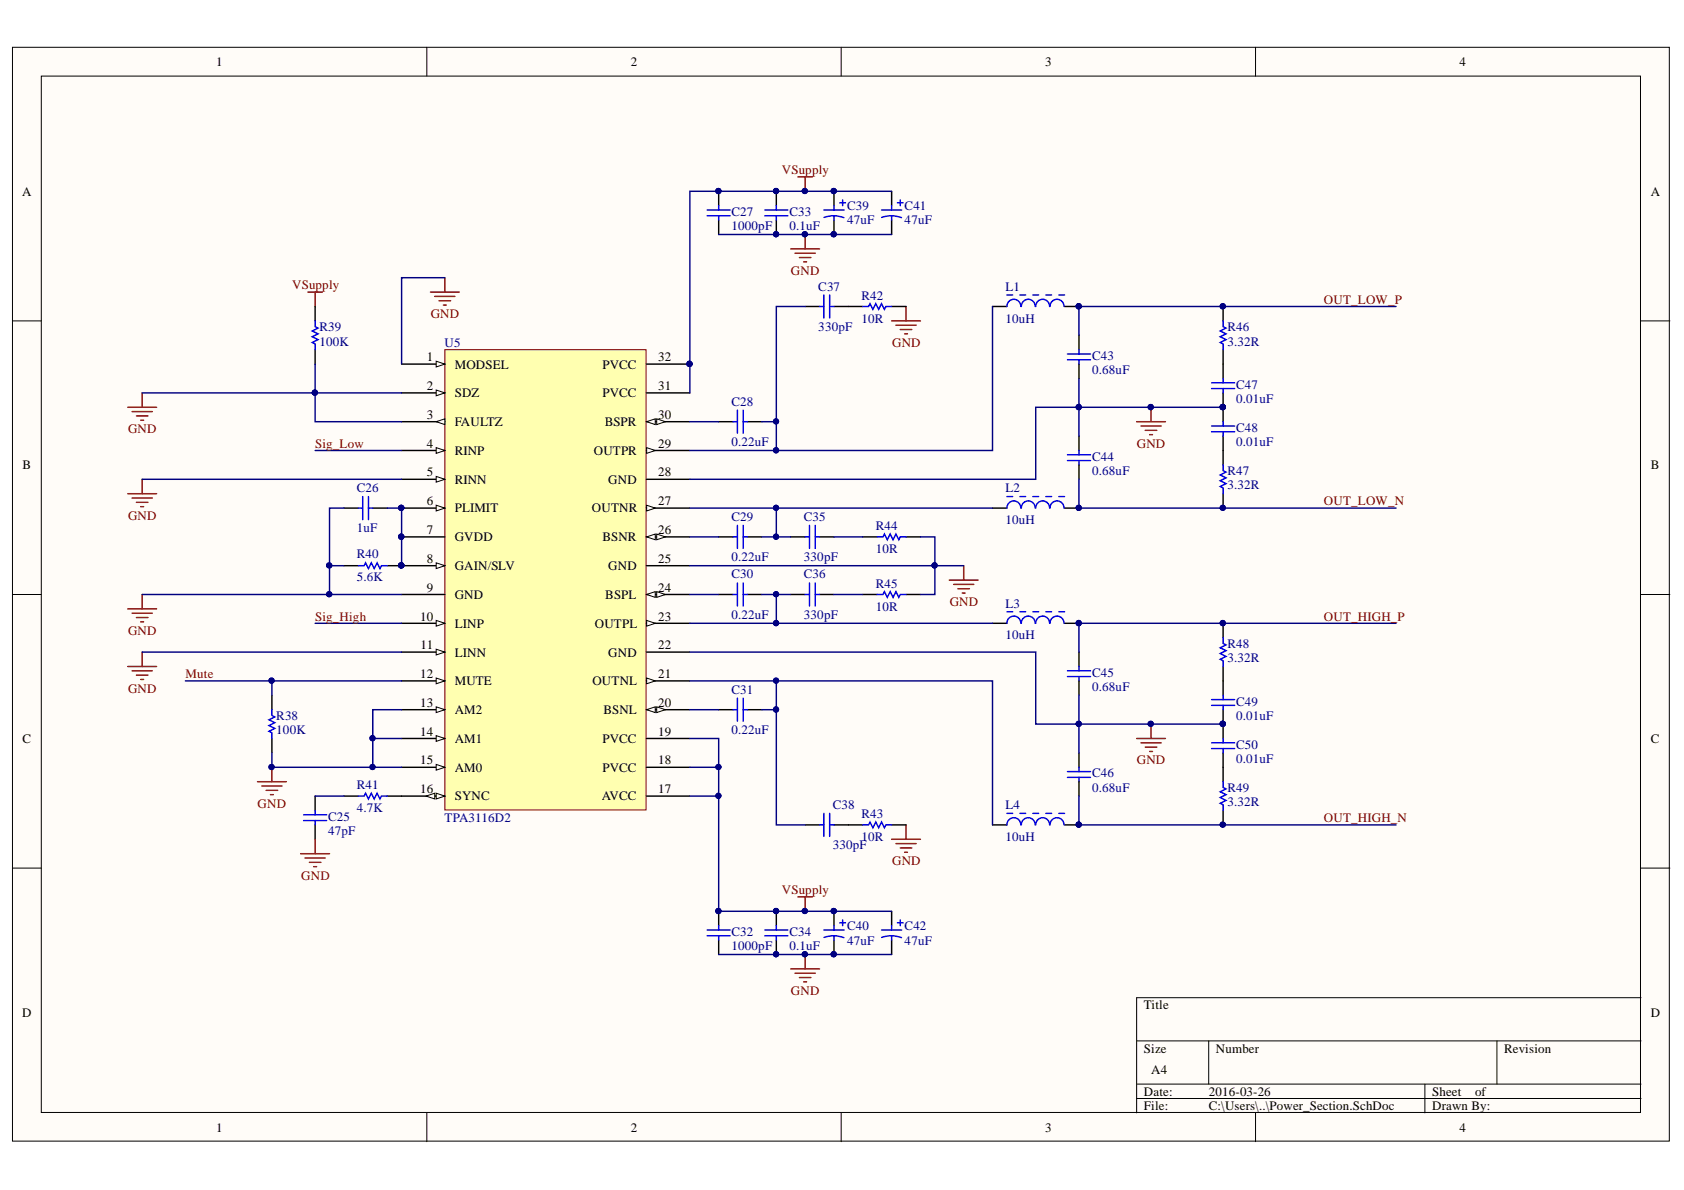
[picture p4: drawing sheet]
<svg xmlns="http://www.w3.org/2000/svg" width="297mm" height="210mm" viewBox="0 0 297 210" stroke-linecap="round" stroke-linejoin="round" font-family="sans-serif">
<defs><g id="words">
<g font-size="2.3">
<text x="38.2" y="11.7">1</text>
<text x="111.3" y="11.7">2</text>
<text x="184.4" y="11.7">3</text>
<text x="257.5" y="11.7">4</text>
<text x="3.9" y="34.5">A</text>
<text x="291.2" y="34.5">A</text>
<text x="75.3" y="63.7">1</text>
<text x="80.2" y="65">MODSEL</text>
<text x="106.3" y="65">PVCC</text>
<text x="116.1" y="63.7">32</text>
<text x="75.3" y="68.8">2</text>
<text x="80.2" y="70.1">SDZ</text>
<text x="106.3" y="70.1">PVCC</text>
<text x="116.1" y="68.8">31</text>
<text x="75.3" y="73.9">3</text>
<text x="80.2" y="75.2">FAULTZ</text>
<text x="106.7" y="75.2">BSPR</text>
<text x="116.1" y="73.9">30</text>
<text x="4" y="82.8">B</text>
<text x="75.3" y="79">4</text>
<text x="80.2" y="80.2">RINP</text>
<text x="104.7" y="80.2">OUTPR</text>
<text x="116.1" y="79">29</text>
<text x="291.2" y="82.8">B</text>
<text x="75.3" y="84">5</text>
<text x="75.3" y="89.1">6</text>
<text x="80.2" y="85.3">RINN</text>
<text x="107.3" y="85.3">GND</text>
<text x="116.1" y="89.1">27</text>
<text x="116.1" y="84">28</text>
<text x="75.3" y="94.2">7</text>
<text x="80.2" y="90.4">PLIMIT</text>
<text x="80.2" y="95.4">GVDD</text>
<text x="104.4" y="90.4">OUTNR</text>
<text x="106.3" y="95.4">BSNR</text>
<text x="116.1" y="94.2">26</text>
<text x="75.3" y="99.2">8</text>
<text x="80.2" y="100.5">GAIN/SLV</text>
<text x="107.3" y="100.5">GND</text>
<text x="116.1" y="99.2">25</text>
<text x="75.3" y="104.4">9</text>
<text x="80.2" y="105.7">GND</text>
<text x="106.8" y="105.7">BSPL</text>
<text x="116.1" y="104.4">24</text>
<text x="74.1" y="109.5">10</text>
<text x="80.2" y="110.7">LINP</text>
<text x="104.9" y="110.7">OUTPL</text>
<text x="116.1" y="109.5">23</text>
<text x="74.1" y="119.6">12</text>
<text x="74.2" y="114.6">11</text>
<text x="80.2" y="115.8">LINN</text>
<text x="107.3" y="115.8">GND</text>
<text x="116.1" y="119.6">21</text>
<text x="116.1" y="114.6">22</text>
<text x="74.1" y="124.7">13</text>
<text x="80.2" y="120.9">MUTE</text>
<text x="80.2" y="126">AM2</text>
<text x="104.5" y="120.9">OUTNL</text>
<text x="106.4" y="126">BSNL</text>
<text x="116.1" y="124.7">20</text>
<text x="4" y="131">C</text>
<text x="74.1" y="129.8">14</text>
<text x="80.2" y="131">AM1</text>
<text x="106.3" y="131">PVCC</text>
<text x="116.1" y="129.8">19</text>
<text x="291.2" y="131">C</text>
<text x="74.1" y="134.8">15</text>
<text x="80.2" y="136.1">AM0</text>
<text x="106.3" y="136.1">PVCC</text>
<text x="116.1" y="134.8">18</text>
<text x="74.1" y="139.9">16</text>
<text x="80.2" y="141.2">SYNC</text>
<text x="106.2" y="141.2">AVCC</text>
<text x="116.1" y="139.9">17</text>
<text x="3.9" y="179.3">D</text>
<text x="201.8" y="178">Title</text>
<text x="291.2" y="179.3">D</text>
<text x="201.8" y="185.7">Size</text>
<text x="214.5" y="185.7">Number</text>
<text x="265.3" y="185.7">Revision</text>
<text x="203.1" y="189.5">A4</text>
<text x="201.8" y="193.3">Date:</text>
<text x="201.8" y="195.8">File:</text>
<text x="213.2" y="193.3">2016-03-26</text>
<text x="213.2" y="195.8">C:\Users\..\Power_Section.SchDoc</text>
<text x="252.6" y="193.3">Sheet</text>
<text x="252.6" y="195.8">Drawn By:</text>
<text x="260.2" y="193.3">of</text>
<text x="38.2" y="199.6">1</text>
<text x="111.3" y="199.6">2</text>
<text x="184.4" y="199.6">3</text>
<text x="257.5" y="199.6">4</text>
</g>
<g font-size="2.3" fill="#800000">
<text x="137.9" y="30.7">VSupply</text>
<text x="51.5" y="51.1">VSupply</text>
<text x="139.5" y="48.5">GND</text>
<text x="233.5" y="53.6">OUT_LOW_P</text>
<text x="76" y="56.1">GND</text>
<text x="157.4" y="61.2">GND</text>
<text x="22.6" y="76.4">GND</text>
<text x="55.6" y="79">Sig_Low</text>
<text x="200.5" y="79">GND</text>
<text x="233.5" y="89.1">OUT_LOW_N</text>
<text x="22.6" y="91.6">GND</text>
<text x="167.5" y="106.9">GND</text>
<text x="22.6" y="112">GND</text>
<text x="55.6" y="109.5">Sig_High</text>
<text x="233.5" y="109.5">OUT_HIGH_P</text>
<text x="32.7" y="119.6">Mute</text>
<text x="22.6" y="122.2">GND</text>
<text x="200.5" y="134.8">GND</text>
<text x="45.4" y="142.5">GND</text>
<text x="233.5" y="145">OUT_HIGH_N</text>
<text x="53.1" y="155.1">GND</text>
<text x="157.4" y="152.6">GND</text>
<text x="137.9" y="157.7">VSupply</text>
<text x="139.5" y="175.5">GND</text>
</g>
<g font-size="2.3" fill="#000080">
<text x="129" y="38">C27</text>
<text x="129" y="40.6">1000pF</text>
<text x="139.3" y="38">C33</text>
<text x="139.3" y="40.6">0.1uF</text>
<text x="149.4" y="37">C39</text>
<text x="149.4" y="39.6">47uF</text>
<text x="159.6" y="37">C41</text>
<text x="159.6" y="39.6">47uF</text>
<text x="144.3" y="51.3">C37</text>
<text x="152" y="52.8">R42</text>
<text x="177.3" y="51.3">L1</text>
<text x="56.3" y="58.4">R39</text>
<text x="144.3" y="58.4">330pF</text>
<text x="152" y="56.9">10R</text>
<text x="177.3" y="56.9">10uH</text>
<text x="216.5" y="58.4">R46</text>
<text x="56.3" y="60.9">100K</text>
<text x="78.4" y="61.2">U5</text>
<text x="192.6" y="63.5">C43</text>
<text x="216.5" y="60.9">3.32R</text>
<text x="129" y="71.6">C28</text>
<text x="192.6" y="66">0.68uF</text>
<text x="218" y="68.6">C47</text>
<text x="218" y="71.1">0.01uF</text>
<text x="218" y="76.2">C48</text>
<text x="129" y="78.7">0.22uF</text>
<text x="192.6" y="81.2">C44</text>
<text x="192.6" y="83.8">0.68uF</text>
<text x="216.5" y="83.8">R47</text>
<text x="218" y="78.7">0.01uF</text>
<text x="62.9" y="86.8">C26</text>
<text x="177.3" y="86.8">L2</text>
<text x="216.5" y="86.3">3.32R</text>
<text x="62.9" y="93.9">1uF</text>
<text x="129" y="91.9">C29</text>
<text x="141.8" y="91.9">C35</text>
<text x="154.5" y="93.4">R44</text>
<text x="177.3" y="92.4">10uH</text>
<text x="62.9" y="98.5">R40</text>
<text x="129" y="99">0.22uF</text>
<text x="141.8" y="99">330pF</text>
<text x="154.5" y="97.5">10R</text>
<text x="62.9" y="102.5">5.6K</text>
<text x="129" y="102">C30</text>
<text x="141.8" y="102">C36</text>
<text x="154.5" y="103.6">R45</text>
<text x="154.5" y="107.7">10R</text>
<text x="177.3" y="107.2">L3</text>
<text x="129" y="109.2">0.22uF</text>
<text x="141.8" y="109.2">330pF</text>
<text x="177.3" y="112.8">10uH</text>
<text x="192.6" y="119.4">C45</text>
<text x="216.5" y="114.3">R48</text>
<text x="216.5" y="116.8">3.32R</text>
<text x="129" y="122.4">C31</text>
<text x="192.6" y="121.9">0.68uF</text>
<text x="218" y="124.4">C49</text>
<text x="48.7" y="127">R38</text>
<text x="48.7" y="129.5">100K</text>
<text x="129" y="129.5">0.22uF</text>
<text x="218" y="127">0.01uF</text>
<text x="192.6" y="137.1">C46</text>
<text x="218" y="132.1">C50</text>
<text x="218" y="134.6">0.01uF</text>
<text x="62.9" y="139.2">R41</text>
<text x="62.9" y="143.2">4.7K</text>
<text x="146.9" y="142.7">C38</text>
<text x="177.3" y="142.7">L4</text>
<text x="192.6" y="139.7">0.68uF</text>
<text x="216.5" y="139.7">R49</text>
<text x="216.5" y="142.2">3.32R</text>
<text x="57.9" y="144.7">C25</text>
<text x="57.9" y="147.3">47pF</text>
<text x="78.4" y="145">TPA3116D2</text>
<text x="146.9" y="149.8">330pF</text>
<text x="152" y="144.2">R43</text>
<text x="152" y="148.3">10R</text>
<text x="177.3" y="148.3">10uH</text>
<text x="129" y="165.1">C32</text>
<text x="129" y="167.6">1000pF</text>
<text x="139.3" y="165.1">C34</text>
<text x="139.3" y="167.6">0.1uF</text>
<text x="149.4" y="164.1">C40</text>
<text x="149.4" y="166.6">47uF</text>
<text x="159.6" y="164.1">C42</text>
<text x="159.6" y="166.6">47uF</text>
</g>
</g></defs>
<g fill="#fffcf8" stroke="#000" stroke-width=".18">
<path d="M2.2 8.3h292.2v193h-292.2z"/>
<path d="M7.3 13.4h282.1v182.8h-282.1z"/>
</g>
<g fill="none" stroke="#000" stroke-width=".18">
<path d="M75.3 8.3v5.1M148.4 8.3v5.1M221.5 8.3v5.1M2.2 56.6h5.1M289.5 56.6h5.1M2.2 104.9h5.1M289.5 104.9h5.1M2.2 153.1h5.1M289.5 153.1h5.1M289.5 176h-89v20.3M75.3 196.3v5.1M148.4 196.3v5.1"/>
<path d="M200.5 183.6h89M200.5 191.2h89M200.5 193.8h89M213.2 183.6v7.6M221.5 196.3v5.1M251.3 191.2v5.1M264 183.6v7.6"/>
</g>
<path d="M78.5 61.7h35.5v81.2h-35.5z" fill="#ffffb0" stroke="#800000" stroke-width=".18"/>
<path d="M70.8 64.2h7.7" fill="none" stroke="#000" stroke-width=".25"/>
<path d="M76.9 63.7l1.6 .5-1.6 .5z" fill="#fffcf8"/>
<path d="M76.9 63.7l1.6 .5-1.6 .5z" fill="none" stroke="#000" stroke-width=".18"/>
<path d="M70.8 69.3h7.7" fill="none" stroke="#000" stroke-width=".25"/>
<path d="M76.9 68.8l1.6 .5-1.6 .5z" fill="#fffcf8"/>
<path d="M76.9 68.8l1.6 .5-1.6 .5z" fill="none" stroke="#000" stroke-width=".18"/>
<path d="M70.8 74.4h7.7" fill="none" stroke="#000" stroke-width=".25"/>
<path d="M76.9 74.4l1.6-.5v1z" fill="#fffcf8"/>
<path d="M76.9 74.4l1.6-.5v1z" fill="none" stroke="#000" stroke-width=".18"/>
<path d="M70.8 79.5h7.7" fill="none" stroke="#000" stroke-width=".25"/>
<path d="M76.9 79l1.6 .5-1.6 .5z" fill="#fffcf8"/>
<path d="M76.9 79l1.6 .5-1.6 .5z" fill="none" stroke="#000" stroke-width=".18"/>
<path d="M70.8 84.5h7.7" fill="none" stroke="#000" stroke-width=".25"/>
<path d="M76.9 84l1.6 .5-1.6 .6z" fill="#fffcf8"/>
<path d="M76.9 84l1.6 .5-1.6 .6z" fill="none" stroke="#000" stroke-width=".18"/>
<path d="M70.8 89.6h7.7" fill="none" stroke="#000" stroke-width=".25"/>
<path d="M76.9 89.1l1.6 .5-1.6 .5z" fill="#fffcf8"/>
<path d="M76.9 89.1l1.6 .5-1.6 .5z" fill="none" stroke="#000" stroke-width=".18"/>
<g fill="#000080" stroke="#000080" stroke-width=".18">
<circle cx="70.8" cy="89.6" r=".46"/>
<circle cx="70.8" cy="94.7" r=".47"/>
</g>
<path d="M70.8 94.7h7.7M70.8 99.8h7.7" fill="none" stroke="#000" stroke-width=".25"/>
<path d="M76.9 99.3l1.6 .5-1.6 .5z" fill="#fffcf8"/>
<path d="M76.9 99.3l1.6 .5-1.6 .5z" fill="none" stroke="#000" stroke-width=".18"/>
<circle cx="70.8" cy="99.7" r=".46" fill="#000080" stroke="#000080" stroke-width=".18"/>
<path d="M70.8 104.9h7.7M70.8 109.9h7.7" fill="none" stroke="#000" stroke-width=".25"/>
<path d="M76.9 109.4l1.6 .5-1.6 .6z" fill="#fffcf8"/>
<path d="M76.9 109.4l1.6 .5-1.6 .6z" fill="none" stroke="#000" stroke-width=".18"/>
<path d="M70.8 115h7.7" fill="none" stroke="#000" stroke-width=".25"/>
<path d="M76.9 114.5l1.6 .5-1.6 .5z" fill="#fffcf8"/>
<path d="M76.9 114.5l1.6 .5-1.6 .5z" fill="none" stroke="#000" stroke-width=".18"/>
<path d="M70.8 120.1h7.7" fill="none" stroke="#000" stroke-width=".25"/>
<path d="M76.9 119.6l1.6 .5-1.6 .5z" fill="#fffcf8"/>
<path d="M76.9 119.6l1.6 .5-1.6 .5z" fill="none" stroke="#000" stroke-width=".18"/>
<path d="M70.8 125.2h7.7" fill="none" stroke="#000" stroke-width=".25"/>
<path d="M76.9 124.7l1.6 .5-1.6 .5z" fill="#fffcf8"/>
<path d="M76.9 124.7l1.6 .5-1.6 .5z" fill="none" stroke="#000" stroke-width=".18"/>
<path d="M70.8 130.3h7.7" fill="none" stroke="#000" stroke-width=".25"/>
<path d="M76.9 129.8l1.6 .5-1.6 .5z" fill="#fffcf8"/>
<path d="M76.9 129.8l1.6 .5-1.6 .5z" fill="none" stroke="#000" stroke-width=".18"/>
<path d="M70.8 135.3h7.7" fill="none" stroke="#000" stroke-width=".25"/>
<path d="M76.9 134.8l1.6 .5-1.6 .6z" fill="#fffcf8"/>
<path d="M76.9 134.8l1.6 .5-1.6 .6z" fill="none" stroke="#000" stroke-width=".18"/>
<path d="M70.8 140.4h7.7" fill="none" stroke="#000" stroke-width=".25"/>
<path d="M76.9 139.9l1.6 .5-1.6 .5z" fill="#fffcf8"/>
<path d="M76.9 139.9l1.6 .5-1.6 .5z" fill="none" stroke="#000" stroke-width=".18"/>
<path d="M75.2 140.4l1.5-.5v1z" fill="#fffcf8"/>
<path d="M75.2 140.4l1.5-.5v1z" fill="none" stroke="#000" stroke-width=".18"/>
<path d="M114.1 135.3h7.6M114.1 130.3h7.6M114.1 125.2h7.6M114.1 140.4h7.6" fill="none" stroke="#000" stroke-width=".25"/>
<path d="M114.1 125.2l1.5-.5v1z" fill="#fffcf8"/>
<path d="M114.1 125.2l1.5-.5v1z" fill="none" stroke="#000" stroke-width=".18"/>
<path d="M115.8 124.7l1.6 .5-1.6 .5z" fill="#fffcf8"/>
<path d="M115.8 124.7l1.6 .5-1.6 .5z" fill="none" stroke="#000" stroke-width=".18"/>
<path d="M114.1 120.1h7.6" fill="none" stroke="#000" stroke-width=".25"/>
<path d="M114.1 119.6l1.5 .5-1.5 .5z" fill="#fffcf8"/>
<path d="M114.1 119.6l1.5 .5-1.5 .5z" fill="none" stroke="#000" stroke-width=".18"/>
<path d="M114.1 115h7.6M114.1 109.9h7.6" fill="none" stroke="#000" stroke-width=".25"/>
<path d="M114.1 109.4l1.5 .5-1.5 .6z" fill="#fffcf8"/>
<path d="M114.1 109.4l1.5 .5-1.5 .6z" fill="none" stroke="#000" stroke-width=".18"/>
<path d="M114.1 104.9h7.6" fill="none" stroke="#000" stroke-width=".25"/>
<path d="M114.1 104.9l1.5-.5v1z" fill="#fffcf8"/>
<path d="M114.1 104.9l1.5-.5v1z" fill="none" stroke="#000" stroke-width=".18"/>
<path d="M115.8 104.4l1.6 .5-1.6 .5z" fill="#fffcf8"/>
<path d="M115.8 104.4l1.6 .5-1.6 .5z" fill="none" stroke="#000" stroke-width=".18"/>
<path d="M114.1 99.8h7.6M114.1 94.7h7.6" fill="none" stroke="#000" stroke-width=".25"/>
<path d="M114.1 94.7l1.5-.5v1z" fill="#fffcf8"/>
<path d="M114.1 94.7l1.5-.5v1z" fill="none" stroke="#000" stroke-width=".18"/>
<path d="M115.8 94.2l1.6 .5-1.6 .5z" fill="#fffcf8"/>
<path d="M115.8 94.2l1.6 .5-1.6 .5z" fill="none" stroke="#000" stroke-width=".18"/>
<path d="M114.1 89.6h7.6" fill="none" stroke="#000" stroke-width=".25"/>
<path d="M114.1 89.1l1.5 .5-1.5 .5z" fill="#fffcf8"/>
<path d="M114.1 89.1l1.5 .5-1.5 .5z" fill="none" stroke="#000" stroke-width=".18"/>
<path d="M114.1 79.5h7.6M114.1 84.5h7.6" fill="none" stroke="#000" stroke-width=".25"/>
<path d="M114.1 79l1.5 .5-1.5 .5z" fill="#fffcf8"/>
<path d="M114.1 79l1.5 .5-1.5 .5z" fill="none" stroke="#000" stroke-width=".18"/>
<path d="M114.1 74.4h7.6" fill="none" stroke="#000" stroke-width=".25"/>
<path d="M114.1 74.4l1.5-.5v1z" fill="#fffcf8"/>
<path d="M114.1 74.4l1.5-.5v1z" fill="none" stroke="#000" stroke-width=".18"/>
<path d="M115.8 73.9l1.6 .5-1.6 .5z" fill="#fffcf8"/>
<path d="M115.8 73.9l1.6 .5-1.6 .5z" fill="none" stroke="#000" stroke-width=".18"/>
<g fill="none" stroke="#000" stroke-width=".25">
<path d="M126.8 33.7v2.6M126.8 38.8v2.6M136.9 33.7v2.6M136.9 38.8v2.6M147.1 33.7v2.6M147.1 38.8v2.6M157.3 33.7v2.6M157.3 38.8v2.6M55.6 54.1v2.5M142 54.1h2.6M147.1 54.1h5.1M157.3 54.1h2.5"/>
<path d="M175.1 54.1h2.5M187.8 54.1h2.5M190.3 59.1v2.6M215.7 54.1v2.5M55.6 61.7v2.5M114.1 69.3h7.6M114.1 64.2h7.6M126.8 74.4h2.5M131.9 74.4h2.5M190.3 64.2v2.6M190.3 76.9v2.6M215.7 61.7v5.1"/>
<path d="M215.7 69.3v5.1M215.7 76.9v5.1M60.7 99.8h2.5M60.7 89.6h2.5M65.8 89.6h2.5M68.3 99.8h2.5M126.8 94.7h2.5M131.9 94.7h2.5M139.5 94.7h2.5M144.6 94.7h2.5M152.2 94.7h2.5M159.8 94.7h2.6"/>
<path d="M175.1 89.6h2.5M187.8 89.6h2.5M190.3 82v2.5M215.7 87.1v2.5M126.8 104.9h2.5M131.9 104.9h2.5M139.5 104.9h2.5M144.6 104.9h2.5M152.2 104.9h2.5M159.8 104.9h2.6M175.1 109.9h2.5M187.8 109.9h2.5"/>
<path d="M190.3 115v2.6M215.7 109.9v2.6M215.7 117.6v5M48 122.6v2.6M48 130.3v2.5M126.8 125.2h2.5M131.9 125.2h2.5M190.3 120.1v2.5M190.3 132.8v2.5M190.3 137.9v2.5M215.7 125.2v5.1M215.7 132.8v5.1"/>
<path d="M55.6 140.4v2.6M55.6 145.5v2.5M60.7 140.4h2.5M68.3 140.4h2.5M142 145.5h2.6M147.1 145.5h5.1M157.3 145.5h2.5M175.1 145.5h2.5M187.8 145.5h2.5M215.7 143v2.5M126.8 160.7v2.6M126.8 165.8v2.6"/>
<path d="M136.9 160.7v2.6M136.9 165.8v2.6M147.1 160.7v2.6M147.1 165.8v2.6M157.3 160.7v2.6M157.3 165.8v2.6"/>
</g>
<g fill="#000080" stroke="#000080" stroke-width=".18">
<circle cx="121.6" cy="64.2" r=".47"/>
<circle cx="70.8" cy="89.6" r=".46"/>
<circle cx="70.8" cy="94.7" r=".47"/>
<circle cx="70.8" cy="99.7" r=".46"/>
<circle cx="142" cy="41.3" r=".46"/>
<circle cx="55.5" cy="69.3" r=".46"/>
<circle cx="58.1" cy="99.7" r=".46"/>
<circle cx="58.1" cy="104.8" r=".46"/>
<circle cx="47.9" cy="135.3" r=".46"/>
<circle cx="47.9" cy="120.1" r=".46"/>
<circle cx="65.7" cy="130.2" r=".46"/>
<circle cx="65.7" cy="135.3" r=".46"/>
<circle cx="126.7" cy="33.7" r=".46"/>
<circle cx="136.9" cy="41.3" r=".46"/>
<circle cx="136.9" cy="33.7" r=".46"/>
<circle cx="147.1" cy="33.7" r=".46"/>
<circle cx="147.1" cy="41.3" r=".46"/>
<circle cx="142" cy="33.7" r=".46"/>
<circle cx="136.9" cy="94.7" r=".46"/>
<circle cx="136.9" cy="104.8" r=".46"/>
<circle cx="136.9" cy="125.1" r=".46"/>
<circle cx="136.9" cy="74.3" r=".46"/>
<circle cx="190.3" cy="54" r=".46"/>
<circle cx="190.3" cy="89.6" r=".46"/>
<circle cx="190.3" cy="109.9" r=".46"/>
<circle cx="190.3" cy="145.5" r=".46"/>
<circle cx="215.7" cy="54" r=".47"/>
<circle cx="215.7" cy="109.9" r=".47"/>
<circle cx="215.7" cy="89.6" r=".46"/>
<circle cx="215.7" cy="145.5" r=".46"/>
<circle cx="215.7" cy="71.8" r=".47"/>
<circle cx="215.7" cy="127.7" r=".46"/>
<circle cx="136.9" cy="120.1" r=".46"/>
<circle cx="136.9" cy="109.9" r=".46"/>
<circle cx="136.9" cy="79.4" r=".46"/>
<circle cx="136.9" cy="89.6" r=".46"/>
<circle cx="164.8" cy="99.7" r=".46"/>
<circle cx="203" cy="71.8" r=".47"/>
<circle cx="203" cy="127.7" r=".46"/>
<circle cx="142" cy="168.3" r=".46"/>
<circle cx="126.7" cy="160.7" r=".46"/>
<circle cx="136.9" cy="168.3" r=".46"/>
<circle cx="136.9" cy="160.7" r=".46"/>
<circle cx="147.1" cy="160.7" r=".46"/>
<circle cx="147.1" cy="168.3" r=".46"/>
<circle cx="142" cy="160.7" r=".46"/>
<circle cx="126.7" cy="135.3" r=".46"/>
<circle cx="126.7" cy="140.4" r=".46"/>
<circle cx="190.3" cy="71.8" r=".46"/>
<circle cx="190.3" cy="127.7" r=".46"/>
</g>
<g fill="none" stroke="#800000" stroke-width=".25">
<path d="M140.7 31.2h2.6M142 31.2v2.5M54.3 51.5h2.6M55.6 51.5v2.6M75.9 51.5h5.1M76.7 52.3h3.5M77.4 53h2.1M78.2 53.8h.5M78.5 49v2.5M139.5 43.9h5.1M140.2 44.7h3.6M141 45.4h2"/>
<path d="M141.8 46.2h.5M142 41.4v2.5M157.3 56.6h5.1M158 57.4h3.6M158.8 58.1h2M159.6 58.9h.5M159.8 54.1v2.5M22.5 71.8h5.1M23.3 72.6h3.6M24.1 73.4h2M24.8 74.1h.5M25.1 69.3v2.5"/>
<path d="M200.5 74.4h5.1M201.3 75.1h3.5M202 75.9h2M202.8 76.7h.5M203 71.8v2.6M22.5 87.1h5.1M23.3 87.8h3.6M24.1 88.6h2M24.8 89.4h.5M25.1 84.5v2.6M170 99.8v2.5M22.5 107.4h5.1"/>
<path d="M22.5 117.6h5.1M23.3 108.2h3.6M23.3 118.3h3.6M24.1 108.9h2M24.1 119.1h2M24.8 109.7h.5M24.8 119.8h.5M25.1 104.9v2.5M25.1 115v2.6M167.4 102.3h5.1M168.2 103.1h3.6M169 103.8h2"/>
<path d="M169.7 104.6h.5M45.4 137.9h5.1M46.2 138.6h3.5M46.9 139.4h2.1M48 135.3v2.6M200.5 130.3h5.1M201.3 131h3.5M202 131.8h2M202.8 132.5h.5M203 127.7v2.6M47.7 140.2h.5M53 150.6h5.1"/>
<path d="M53.8 151.3h3.6M54.6 152.1h2M55.3 152.9h.5M55.6 148v2.6M140.7 158.2h2.6M142 158.2v2.5M157.3 148h5.1M158 148.8h3.6M158.8 149.6h2M159.6 150.3h.5M159.8 145.5v2.5M139.5 170.9h5.1"/>
<path d="M140.2 171.7h3.6M141 172.4h2M141.8 173.2h.5M142 168.4v2.5"/>
</g>
<g fill="none" stroke="#000080" stroke-width=".25">
<path d="M157.3 33.7h-35.6v35.6M78.5 49h-7.7v15.2M126.8 41.4h30.5M142 54.1h-5.1v20.3h-2.5M175.1 54.1v25.4h-53.4M246.2 54.1h-55.9v5M25.1 69.3h30.5v5.1h15.2M55.6 64.2v5.1h15.2M55.6 79.5h15.2M121.7 74.4h5.1M136.9 74.4v5.1M190.3 66.8v10.1"/>
<path d="M215.7 71.8h-33v12.7h-61M25.1 84.5h45.7M58.1 99.8h2.6M60.7 89.6h-2.6v15.3h12.7M68.3 89.6h2.5v10.2M121.7 89.6h53.4M121.7 99.8h48.3M121.7 94.7h5.1M134.4 94.7h5.1M136.9 89.6v5.1M147.1 94.7h5.1M162.4 94.7h2.5v10.2h-2.5"/>
<path d="M190.3 84.5v5.1h55.9M25.1 104.9h33M25.1 115h45.7M55.6 109.9h15.2M121.7 109.9h53.4M121.7 115h61v12.7h33M121.7 104.9h5.1M134.4 104.9h5.1M136.9 104.9v5M147.1 104.9h5.1M246.2 109.9h-55.9v5.1M32.7 120.1h15.3"/>
<path d="M48 132.8v2.5h17.8M65.8 130.3h5M70.8 120.1h-22.8v2.5M70.8 125.2h-5v10.1h5M121.7 120.1h53.4v25.4M121.7 130.3h5.1v10.1M121.7 125.2h5.1M121.7 135.3h5.1M134.4 125.2h2.5v20.3h5.1M136.9 120.1v5.1M190.3 122.6v10.2M55.6 140.4h5.1"/>
<path d="M121.7 140.4h5.1v20.3h30.5M190.3 140.4v5.1h55.9M126.8 168.4h30.5"/>
</g>
<g fill="none" stroke="#00f" stroke-width=".25">
<path d="M124.7 37h4.1M124.7 38.1h4.1M126.8 36.3v.7M126.8 38.1v.7M134.9 37h4.1M134.9 38.1h4.1M136.9 36.3v.7M136.9 38.1v.7M145.3 37h3.6M147.1 38.1l-1.8 .3M147.1 38.1l1.7 .3M147.1 36.3v.7"/>
<path d="M147.1 38.1v.7M148.1 35.8h1M148.6 35.3v1M155.5 37h3.6M157.3 38.1l-1.8 .3M157.3 38.1l1.7 .3M157.3 36.3v.7M157.3 38.1v.7M158.3 35.8h1M158.8 35.3v1M55.6 56.6v1l.5 .3-1 .5 1 .5-1 .5 1 .5-1 .5 .5 .3v1M144.6 54.1h.7"/>
<path d="M145.3 52v4.1M146.3 52v4.1M146.3 54.1h.8M152.2 54.1h1l.3-.5 .5 1 .5-1 .5 1 .5-1 .5 1 .3-.5h1M177.6 52h1M179.9 52h1M180 54.1a1.22 1.22 0 0 0-1.2-1.3 1.22 1.22 0 0 0-1.2 1.3M182.2 52h1M182.6 54.1a1.22 1.22 0 0 0-1.2-1.3 1.22 1.22 0 0 0-1.2 1.3M184.5 52h1M185.1 54.1a1.22 1.22 0 0 0-1.2-1.3 1.22 1.22 0 0 0-1.2 1.3M186.8 52h1"/>
<path d="M187.7 54.1a1.23 1.23 0 0 0-1.3-1.3 1.23 1.23 0 0 0-1.2 1.3M215.7 56.6v1l.6 .3-1.1 .5 1.1 .5-1.1 .5 1.1 .5-1.1 .5 .5 .3v1M129.3 74.4h.8M130.1 72.4v4M131.1 72.4v4M131.1 74.4h.8M188.3 62.4h4.1M188.3 63.5h4.1M190.3 61.7v.7M190.3 63.5v.7M190.3 79.5v.7M213.7 67.5h4.1"/>
<path d="M213.7 68.5h4.1M213.7 75.1h4.1M213.7 76.2h4.1M215.7 66.8v.7M215.7 68.5v.8M215.7 74.4v.7M215.7 76.2v.7M63.2 99.8h1l.3-.5 .5 1 .5-1 .5 1 .5-1 .5 1 .3-.5h1M63.2 89.6h.8M64 87.6v4.1M65 87.6v4.1M65 89.6h.8"/>
<path d="M129.3 94.7h.8M130.1 92.7v4M131.1 92.7v4M131.1 94.7h.8M142 94.7h.8M142.8 92.7v4M143.8 94.7h.8M143.8 92.7v4M154.7 94.7h1l.3-.5 .5 1 .5-1 .5 1 .5-1 .5 1 .3-.5h1M177.6 87.6h1M179.9 87.6h1M180 89.6a1.22 1.22 0 0 0-1.2-1.2 1.22 1.22 0 0 0-1.2 1.2"/>
<path d="M182.2 87.6h1M182.6 89.6a1.22 1.22 0 0 0-1.2-1.2 1.22 1.22 0 0 0-1.2 1.2M184.5 87.6h1M185.1 89.6a1.22 1.22 0 0 0-1.2-1.2 1.22 1.22 0 0 0-1.2 1.2M186.8 87.6h1M187.7 89.6a1.23 1.23 0 0 0-1.3-1.2 1.23 1.23 0 0 0-1.2 1.2M188.3 80.2h4.1M188.3 81.2h4.1M190.3 81.2v.8M215.7 82v1l.6 .3-1.1 .5 1.1 .5-1.1 .5 1.1 .5-1.1 .5 .5 .3v1M129.3 104.9h.8M130.1 102.8v4.1"/>
<path d="M131.1 102.8v4.1M131.1 104.9h.8M142 104.9h.8M142.8 102.8v4.1M143.8 104.9h.8M143.8 102.8v4.1M154.7 104.9h1l.3-.5 .5 1 .5-1 .5 1 .5-1 .5 1 .3-.5h1M177.6 107.9h1M179.9 107.9h1M180 109.9a1.22 1.22 0 0 0-1.2-1.2 1.22 1.22 0 0 0-1.2 1.2M182.2 107.9h1M182.6 109.9a1.22 1.22 0 0 0-1.2-1.2 1.22 1.22 0 0 0-1.2 1.2"/>
<path d="M184.5 107.9h1M185.1 109.9a1.22 1.22 0 0 0-1.2-1.2 1.22 1.22 0 0 0-1.2 1.2M186.8 107.9h1M187.7 109.9a1.23 1.23 0 0 0-1.3-1.2 1.23 1.23 0 0 0-1.2 1.2M188.3 118.3h4.1M188.3 119.3h4.1M190.3 117.6v.7M190.3 119.3v.8M215.7 112.5v1l.6 .3-1.1 .5 1.1 .5-1.1 .5 1.1 .5-1.1 .5 .5 .2v1.1M48 125.2v1l.5 .3-1 .5 1 .5-1 .5 1 .5-1 .5 .5 .2v1.1M129.3 125.2h.8M130.1 123.2v4"/>
<path d="M131.1 123.2v4M131.1 125.2h.8M188.3 136.1h4.1M188.3 137.1h4.1M190.3 135.3v.8M190.3 137.1v.8M213.7 123.4h4.1M213.7 124.4h4.1M213.7 131h4.1M213.7 132h4.1M215.7 137.9v1l.6 .3-1.1 .5 1.1 .5-1.1 .5 1.1 .5-1.1 .5 .5 .2v1.1M215.7 122.6v.8"/>
<path d="M215.7 124.4v.8M215.7 130.3v.7M215.7 132v.8M53.6 143.7h4M53.6 144.7h4M55.6 143v.7M55.6 144.7v.8M63.2 140.4h1l.3-.5 .5 1 .5-1 .5 1 .5-1 .5 1 .3-.5h1M144.6 145.5h.7M145.3 143.5v4M146.3 143.5v4M146.3 145.5h.8"/>
<path d="M152.2 145.5h1l.3-.5 .5 1 .5-1 .5 1 .5-1 .5 1 .3-.5h1M177.6 143.5h1M179.9 143.5h1M180 145.5a1.22 1.22 0 0 0-1.2-1.3 1.22 1.22 0 0 0-1.2 1.3M182.2 143.5h1M182.6 145.5a1.22 1.22 0 0 0-1.2-1.3 1.22 1.22 0 0 0-1.2 1.3M184.5 143.5h1M185.1 145.5a1.22 1.22 0 0 0-1.2-1.3 1.22 1.22 0 0 0-1.2 1.3M186.8 143.5h1M187.7 145.5a1.23 1.23 0 0 0-1.3-1.3 1.23 1.23 0 0 0-1.2 1.3M124.7 164h4.1M124.7 165.1h4.1"/>
<path d="M126.8 163.3v.7M126.8 165.1v.7M134.9 164h4.1M134.9 165.1h4.1M136.9 163.3v.7M136.9 165.1v.7M145.3 164h3.6M147.1 165.1l-1.8 .3M147.1 165.1l1.7 .3M147.1 163.3v.7M147.1 165.1v.7M148.1 162.8h1"/>
<path d="M148.6 162.3v1M155.5 164h3.6M157.3 165.1l-1.8 .3M157.3 165.1l1.7 .3M157.3 163.3v.7M157.3 165.1v.7M158.3 162.8h1M158.8 162.3v1"/>
</g>
<use href="#words"/>
</svg>
